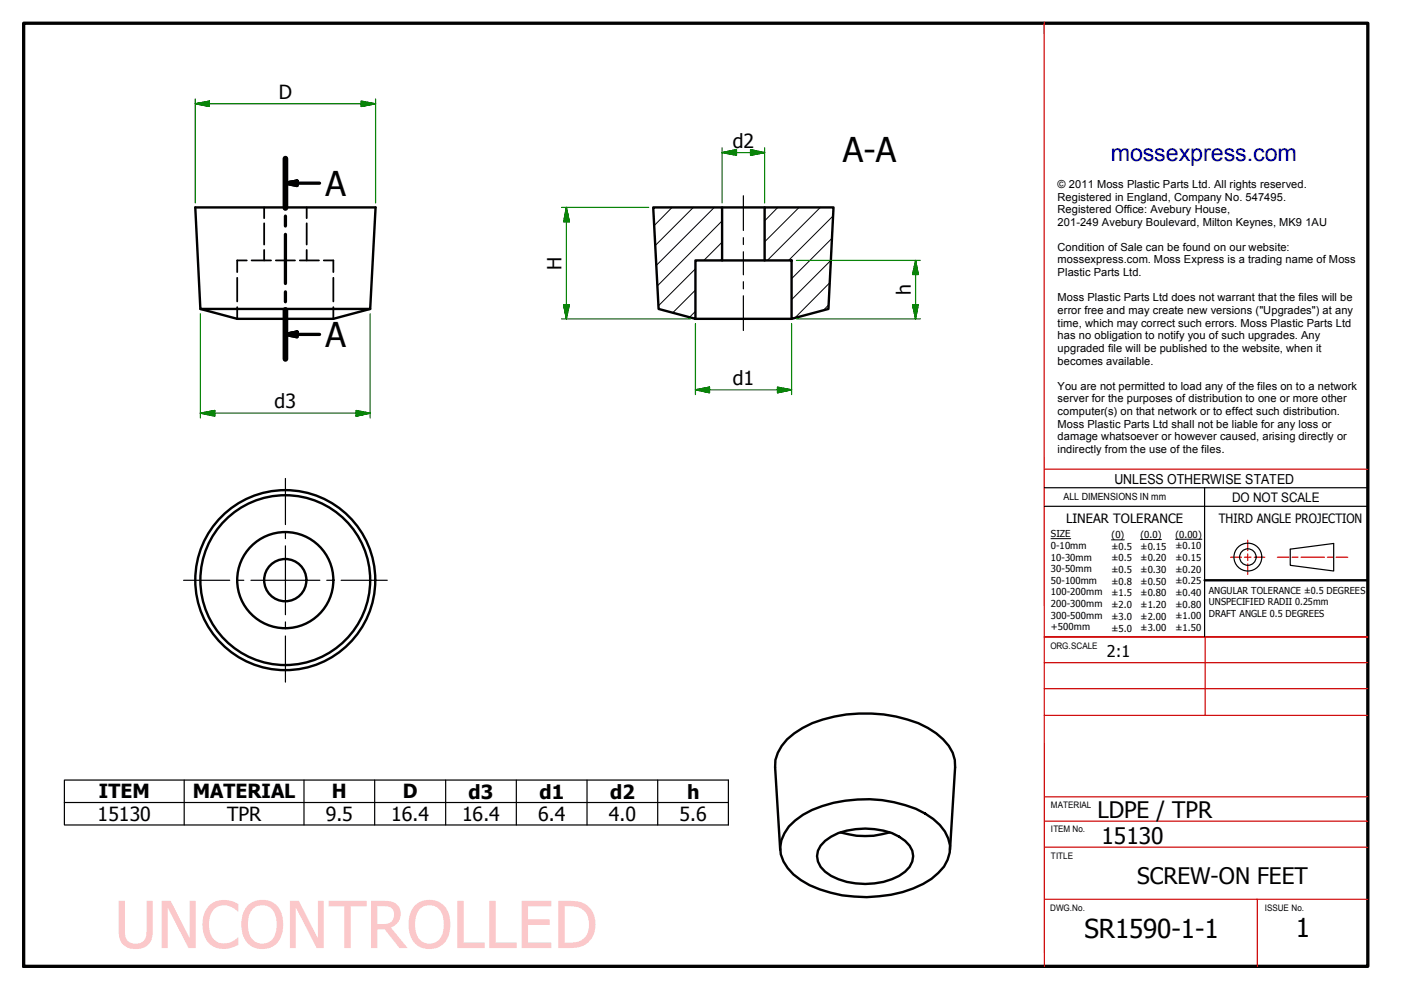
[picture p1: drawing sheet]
<svg xmlns="http://www.w3.org/2000/svg" width="297mm" height="210mm" viewBox="0 0 297 210" stroke-linecap="round" stroke-linejoin="round" font-family="sans-serif">
<defs><g id="words">
<text font-size="13.8" fill="#fbc8ca" x="24.3" y="201">UNCONTROLLED</text>
<g font-size="7.2">
<text x="178.7" y="34.3">A-A</text>
<text x="69" y="41.5">A</text>
<text x="69" y="73.6">A</text>
</g>
<g font-size="5.5">
<text x="229.9" y="198.8">SR1590-1-1</text>
<text x="274.8" y="198.6">1</text>
</g>
<text font-size="5" fill="#0000a0" x="235.5" y="34.2">mossexpress.com</text>
<g font-size="4.8">
<text x="232.7" y="173.5">LDPE / TPR</text>
<text x="233.6" y="179">15130</text>
<text x="241.1" y="187.4">SCREW-ON FEET</text>
</g>
<g font-size="4.1">
<text x="59.1" y="21">D</text>
<text x="155.4" y="31.3">d2</text>
<text x="119.1" y="57.2" transform="rotate(-90 119.1 57.2)">H</text>
<text x="193.1" y="62.6" transform="rotate(-90 193.1 62.6)">h</text>
<text x="155.4" y="81.6">d1</text>
<text x="58.2" y="86.5">d3</text>
<text x="21" y="169.3">ITEM</text>
<text x="40.9" y="169.3">MATERIAL</text>
<text x="70.4" y="169.3">H</text>
<text x="85.4" y="169.3">D</text>
<text x="99.3" y="169.3">d3</text>
<text x="114.4" y="169.3">d1</text>
<text x="129.3" y="169.3">d2</text>
<text x="145.7" y="169.3">h</text>
<text x="20.7" y="174">15130</text>
<text x="48.1" y="174">TPR</text>
<text x="69.1" y="174">9.5</text>
<text x="82.9" y="174">16.4</text>
<text x="98" y="174">16.4</text>
<text x="114.1" y="174">6.4</text>
<text x="129.1" y="174">4.0</text>
<text x="144.1" y="174">5.6</text>
</g>
<text font-size="3.4" x="234.7" y="139.3">2:1</text>
<text font-size="2.9" x="236.3" y="102.6">UNLESS OTHERWISE STATED</text>
<text font-size="2.8" x="261.2" y="106.3">DO NOT SCALE</text>
<g font-size="2.7">
<text x="226.1" y="110.9">LINEAR TOLERANCE</text>
<text x="258.4" y="111">THIRD ANGLE PROJECTION</text>
</g>
<g font-size="2.3">
<text x="224.2" y="39.8">© 2011 Moss Plastic Parts Ltd. All rights reserved.</text>
<text x="224.2" y="42.5">Registered in England, Company No. 547495.</text>
<text x="224.2" y="45.2">Registered Office: Avebury House,</text>
<text x="224.2" y="47.9">201-249 Avebury Boulevard, Milton Keynes, MK9</text>
<text x="276.8" y="47.9">1AU</text>
<text x="224.2" y="53.2">Condition of Sale can be found on our website:</text>
<text x="224.2" y="55.9">mossexpress.com. Moss Express is a trading name of Moss</text>
<text x="224.2" y="58.6">Plastic Parts Ltd.</text>
<text x="224.2" y="63.9">Moss Plastic Parts Ltd does not warrant that the files will be</text>
<text x="224.2" y="66.6">error free and may create new versions (&quot;Upgrades&quot;) at any</text>
<text x="224.2" y="69.3">time, which may correct such errors. Moss Plastic Parts Ltd</text>
<text x="224.2" y="71.9">has no obligation to notify you of such upgrades. Any</text>
<text x="224.2" y="74.6">upgraded file will be published to the website, when it</text>
<text x="224.2" y="77.3">becomes available.</text>
<text x="224.2" y="82.6">You are not permitted to load any of the files on to a network</text>
<text x="224.2" y="85.3">server for the purposes of distribution to one or more other</text>
<text x="224.2" y="88">computer(s) on that network or to effect such distribution.</text>
<text x="224.2" y="90.6">Moss Plastic Parts Ltd shall not be liable for any loss or</text>
<text x="224.2" y="93.3">damage whatsoever or however caused, arising directly or</text>
<text x="224.2" y="96.1">indirectly from the use of the files.</text>
</g>
<text font-size="2.1" x="225.5" y="106.1">ALL DIMENSIONS IN mm</text>
<g font-size="2">
<text x="222.8" y="113.9">SIZE</text>
<text x="222.8" y="116.4">0-10mm</text>
<text x="222.8" y="118.8">10-30mm</text>
<text x="235.6" y="114.1">(0)</text>
<text x="235.6" y="116.6">±0.5</text>
<text x="235.6" y="119">±0.5</text>
<text x="241.8" y="114.1">(0.0)</text>
<text x="241.8" y="116.6">±0.15</text>
<text x="241.8" y="119">±0.20</text>
<text x="249.2" y="114">(0.00)</text>
<text x="249.2" y="116.5">±0.10</text>
<text x="249.2" y="119">±0.15</text>
<text x="222.8" y="121.3">30-50mm</text>
<text x="222.8" y="123.8">50-100mm</text>
<text x="235.6" y="121.5">±0.5</text>
<text x="235.6" y="124">±0.8</text>
<text x="241.8" y="121.5">±0.30</text>
<text x="241.8" y="124">±0.50</text>
<text x="249.2" y="121.4">±0.20</text>
<text x="249.2" y="123.9">±0.25</text>
<text x="256.3" y="126">ANGULAR TOLERANCE ±0.5 DEGREES</text>
<text x="222.8" y="126.2">100-200mm</text>
<text x="222.8" y="128.7">200-300mm</text>
<text x="222.8" y="131.2">300-500mm</text>
<text x="235.6" y="126.5">±1.5</text>
<text x="235.6" y="128.9">±2.0</text>
<text x="235.6" y="131.4">±3.0</text>
<text x="241.8" y="126.5">±0.80</text>
<text x="241.8" y="128.9">±1.20</text>
<text x="241.8" y="131.4">±2.00</text>
<text x="249.2" y="126.3">±0.40</text>
<text x="249.2" y="128.8">±0.80</text>
<text x="249.2" y="131.3">±1.00</text>
<text x="256.3" y="128.4">UNSPECIFIED RADII 0.25mm</text>
<text x="256.3" y="130.8">DRAFT ANGLE 0.5 DEGREES</text>
<text x="222.8" y="133.6">+500mm</text>
<text x="235.6" y="133.9">±5.0</text>
<text x="241.8" y="133.8">±3.00</text>
<text x="249.2" y="133.8">±1.50</text>
</g>
<g font-size="1.9">
<text x="222.7" y="137.6">ORG.SCALE</text>
<text x="222.8" y="171.4">MATERIAL</text>
<text x="222.8" y="176.5">ITEM No.</text>
<text x="222.8" y="182">TITLE</text>
<text x="222.6" y="193.1">DWG.No.</text>
<text x="268.2" y="193.1">ISSUE No.</text>
</g>
</g></defs>
<!-- layer: Hidden (ISO) -->
<g fill="none" stroke="#000" stroke-width=".38">
<path d="M50.3 58.9v5M52.3 55.2h-2v2.5M53.3 55.2h4.2M56 44v2.3M56 47.3v4.6M56 53v2.2M58.5 55.2h4M63.6 55.2h4M65 44v2.3M65 47.3v4.6M65 53v2.2M68.6 55.2h2.1v2.5"/>
<path d="M70.7 58.9v5M50.3 65.1v2.5M70.7 65.1v2.5"/>
</g>
<!-- layer: Visible (ISO) -->
<g fill="none" stroke="#000" stroke-width=".51">
<path d="M41.4 44h38.2l-1.1 21.5h-36zM138.5 44h14.6v11.2h-5.7v12.4l-7.8-2.1zM153.1 44h9M153.1 55.2h9M162.1 44h14.6l-1.1 21.5-7.8 2.1v-12.4h-5.7zM42.5 65.5l7.8 2.1h20.4l7.8-2.1M147.4 67.6h20.4M167.3 175.2a19.3 19.3 0 0 1 11.9-5.4 27.4 27.4 0 0 1 17 2.7 9.9 9.9 0 0 1 5.2 6.7 7.3 7.3 0 0 1-2.5 5.9 18.5 18.5 0 0 1-10 4.6 27 27 0 0 1-19.1-3.1 9.6 9.6 0 0 1-4.3-5.5 7 7 0 0 1 1.8-5.9zM174.9 178.3a14.7 14.7 0 0 1 12.4-2.2 9.5 9.5 0 0 1 5.5 3.2 3.9 3.9 0 0 1-.9 5.5 14.7 14.7 0 0 1-12.4 2.2 9.5 9.5 0 0 1-5.5-3.2 3.9 3.9 0 0 1 .9-5.5zM178.2 176.5a18 18 0 0 0 10.4 0M165.4 180.2l-1.1-17.5a8.3 8.3 0 0 1 4.1-7.2 26.2 26.2 0 0 1 16.4-4.2 25.8 25.8 0 0 1 13.7 4.2 8.6 8.6 0 0 1 4 7.2l-1.1 17.5"/>
<circle cx="60.5" cy="123" r="18"/>
<circle cx="60.5" cy="123" r="19.1"/>
<circle cx="60.5" cy="123" r="10.2"/>
<circle cx="60.5" cy="123" r="4.5"/>
</g>
<!-- layer: Section Line (ISO) -->
<path d="M60.5 38.8l2.5-.4v.9zM60.5 33.6v10.5M60.5 38.8h7.3M60.5 45.8v2.1M60.5 49.7v10.4M60.5 70.9l2.5-.5v1zM60.5 61.9v2.1M60.5 65.7v10.4M60.5 70.9h7.3" fill="none" stroke="#000" stroke-width=".7"/>
<path d="M60.5 33.6v10.5M60.5 65.7v10.4" fill="none" stroke="#000" stroke-width="1.2"/>
<path d="M60.5 38.8l2.5-.4zM60.5 38.8l2.5-.4v.9zM60.5 70.9l2.5-.5zM60.5 70.9l2.5-.5v1z" fill="#000" stroke="#000" stroke-width=".7"/>
<!-- layer: Border (ISO) -->
<path d="M5 4.9h285v200h-285z" fill="none" stroke="#000" stroke-width=".7"/>
<!-- layer: Hatch (ISO) -->
<g fill="none" stroke="#000" stroke-width=".21">
<path d="M142.5 44l-3.8 3.8M147 44l-8.1 8M147.4 57l-7.8 7.9M151.4 44l-12.3 12.3M153.1 51.3l-3.9 3.9M153.1 46.8l-13.7 13.8M164.9 44l-2.8 2.8M169.4 44l-7.3 7.3M173.9 44l-11.2 11.2M175.9 60l-7.4 7.5M176.1 55.2l-8.3 8.3M176.4 50.5l-8.6 8.6"/>
<path d="M176.7 45.8l-9.5 9.4M147.4 66l-1.2 1.3M147.4 61.5l-4.8 4.8M175.6 64.7l-1 1.1"/>
</g>
<!-- layer: Title (ISO) -->
<path d="M255.4 123h34.4" fill="none" stroke="#000" stroke-width=".51"/>
<!-- layer: T1 -->
<path d="M260.9 118.1h2.3M263.8 118.1h1.4M264.5 114.5v2.2M264.5 117.4v1.4M264.5 119.5v2.3M265.9 118.1h2.3" fill="none" stroke="#f00" stroke-width=".25"/>
<!-- layer: CEN2 -->
<path d="M270.8 118.1h2.5M273.9 118.1h1.3M275.8 118.1h5M281.4 118.1h1.2M283.3 118.1h2.5" fill="none" stroke="#f00" stroke-width=".25"/>
<!-- layer: BORDER -->
<g fill="none" stroke="#c00" stroke-width=".25">
<path d="M221.4 4.7v200.2M221.4 99.5h68.6M221.4 135h68.6M221.4 135.1h68.6M255.5 135v16.7M221.4 140.5h68.6M221.4 146h68.6M221.4 151.7h68.6M221.4 168.9h68.6M221.4 174.1h68.6M221.4 179.6h68.6M221.4 190.7h68.6"/>
<path d="M266.6 190.7v14.2"/>
</g>
<!-- layer: 1 -->
<g fill="none" stroke="#000" stroke-width=".25">
<path d="M273.6 116.4l9.2-1.2v5.9l-9.2-1.2z"/>
<circle cx="264.6" cy="118.1" r="2.95"/>
<circle cx="264.6" cy="118.1" r="1.75"/>
</g>
<!-- layer: 0 -->
<path d="M221.4 103.4h68.6M221.4 107.4h68.6M255.4 103.4v31.6" fill="none" stroke="#000" stroke-width=".25"/>
<!-- layer: Title (ISO) -->
<path d="M222.8 114.2h4.2M235.6 114.5h2.8M241.8 114.4h4.5M249.2 114.3h5.6" fill="none" stroke="#000" stroke-width=".21"/>
<!-- layer: Centerline (ISO) -->
<path d="M157.6 41.5v7.4M157.6 50.4v1.5M157.6 53.4v4.9M157.6 59.7v1.5M157.6 62.7v7.4" fill="none" stroke="#000" stroke-width=".25"/>
<!-- layer: Center Mark (ISO) -->
<path d="M60.5 101.4v9.8M60.5 112.7v1.5M60.5 115.7v14.6M38.9 123h9.8M50.2 123h1.5M53.2 123h14.6M60.5 131.9v1.4M60.5 134.8v9.8M69.3 123h1.5M72.3 123h9.8" fill="none" stroke="#000" stroke-width=".25"/>
<!-- layer: Dimension (ISO) -->
<g fill="none" stroke="#008000" stroke-width=".25">
<path d="M41.4 22l3-.6v1.2zM41.4 22h38.2M41.4 21v22M76.6 21.4l3 .6-3 .6zM79.6 21v22M153.1 32.4l3-.7v1.2zM153.1 32.4h9M153.1 31.3v11.7M159.1 31.7l3 .7-3 .5zM162.1 31.3v11.7M119.1 44h18.4M120.1 44l.6 3h-1.2z"/>
<path d="M120.1 44v23.6M168.8 55.2h26.3M194.1 55.2l.6 3h-1.2zM194.1 55.2v12.4M42.5 66.5v22.1M78.5 66.5v22.1M119.1 67.6h27.3M119.5 64.6h1.2l-.6 3zM147.4 68.6v15.1M167.8 68.6v15.1M168.8 67.6h26.3M193.5 64.6h1.2l-.6 3z"/>
<path d="M42.5 87.6l3-.6v1.2zM42.5 87.6h36M75.5 87l3 .6-3 .6zM147.4 82.6l3-.5v1.2zM147.4 82.6h20.4M164.8 82.1l3 .5-3 .7z"/>
</g>
<g fill="#008000" stroke="#008000" stroke-width=".25">
<path d="M41.4 22l3-.6z"/>
<path d="M41.4 22l3-.6v1.2z"/>
<path d="M76.6 22.6l3-.6z"/>
<path d="M76.6 21.4l3 .6-3 .6z"/>
<path d="M42.5 87.6l3-.6z"/>
<path d="M42.5 87.6l3-.6v1.2z"/>
<path d="M75.5 88.2l3-.6z"/>
<path d="M75.5 87l3 .6-3 .6z"/>
<path d="M119.5 64.6l.6 3z"/>
<path d="M119.5 64.6h1.2l-.6 3z"/>
<path d="M120.1 44l.6 3z"/>
<path d="M120.1 44l.6 3h-1.2z"/>
<path d="M193.5 64.6l.6 3z"/>
<path d="M193.5 64.6h1.2l-.6 3z"/>
<path d="M194.1 55.2l.6 3z"/>
<path d="M194.1 55.2l.6 3h-1.2z"/>
<path d="M147.4 82.6l3-.5z"/>
<path d="M147.4 82.6l3-.5v1.2z"/>
<path d="M164.8 83.3l3-.7z"/>
<path d="M164.8 82.1l3 .5-3 .7z"/>
<path d="M153.1 32.4l3-.7z"/>
<path d="M153.1 32.4l3-.7v1.2z"/>
<path d="M159.1 32.9l3-.5z"/>
<path d="M159.1 31.7l3 .7-3 .5z"/>
</g>
<!-- layer: Symbol (ISO) -->
<path d="M13.7 165.4h140.7v9.5h-140.7zM13.7 170.2h140.7M39.1 165.4v9.5M64.5 165.4v9.5M79.4 165.4v9.5M94.5 165.4v9.5M109.5 165.4v9.5M124.5 165.4v9.5M139.4 165.4v9.5" fill="none" stroke="#000" stroke-width=".25"/>
<use href="#words"/>
</svg>
